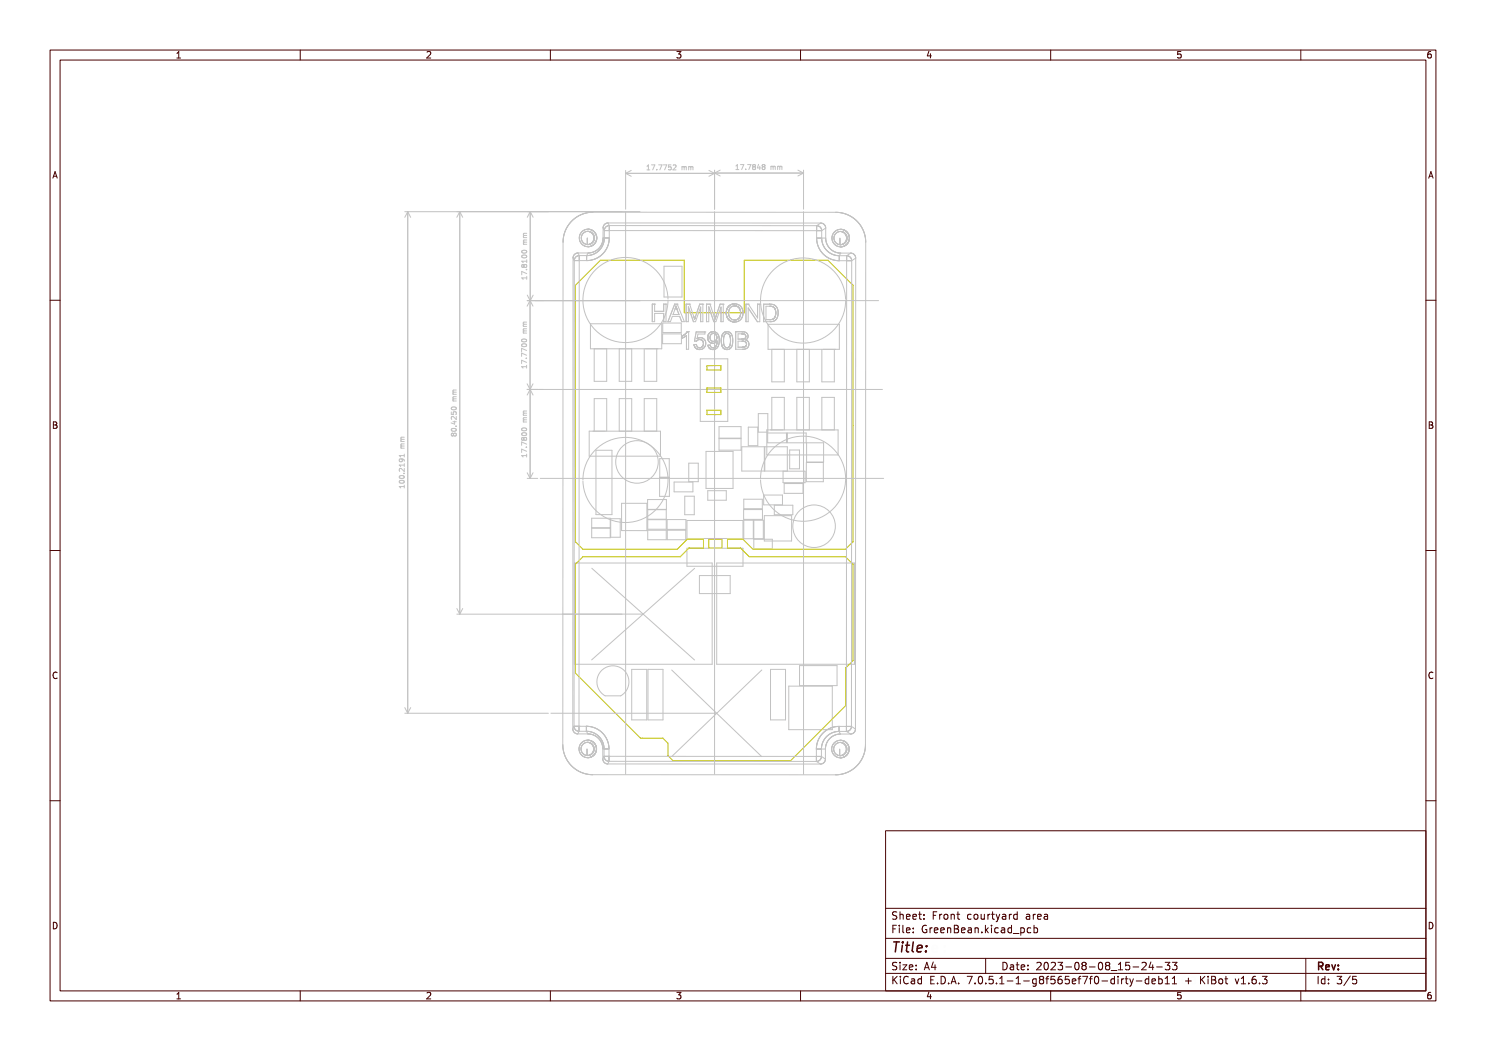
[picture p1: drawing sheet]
<svg xmlns="http://www.w3.org/2000/svg" width="1485mm" height="1050mm" viewBox="0 0 1485 1050" stroke-linecap="round" stroke-linejoin="round" font-family="sans-serif">
<defs><g id="words">
<text font-size="13.3" fill="#480000" x="890" y="951">Title:</text>
<g font-size="10" fill="#480000">
<text x="890" y="919">Sheet: Front courtyard area</text>
<text x="890" y="932">File: GreenBean.kicad_pcb</text>
<text x="890" y="969">Size: A4</text>
<text x="1000" y="969">Date: 2023-08-08_15-24-33</text>
<text x="1315" y="969">Rev:</text>
<text x="890" y="983">KiCad E.D.A. 7.0.5.1-1-g8f565ef7f0-dirty-deb11 + KiBot v1.6.3</text>
<text x="1315" y="983">Id: 3/5</text>
</g>
<g font-size="8.7" fill="#480000">
<text x="175" y="58">1</text>
<text x="425" y="58">2</text>
<text x="675" y="58">3</text>
<text x="925" y="58">4</text>
<text x="1175" y="58">5</text>
<text x="1425" y="58">6</text>
<text x="53" y="178">A</text>
<text x="1427" y="178">A</text>
<text x="53" y="428">B</text>
<text x="1427" y="428">B</text>
<text x="53" y="678">C</text>
<text x="1427" y="678">C</text>
<text x="53" y="928">D</text>
<text x="1427" y="928">D</text>
<text x="175" y="998">1</text>
<text x="425" y="998">2</text>
<text x="675" y="998">3</text>
<text x="925" y="998">4</text>
<text x="1175" y="998">5</text>
<text x="1425" y="998">6</text>
</g>
<g font-size="6.7" fill="#c2c2c2">
<text x="645" y="170">17.7752</text>
<text x="685" y="170">mm</text>
<text x="733" y="170">17.7848</text>
<text x="773" y="170">mm</text>
</g>
</g></defs>
<g fill="none" stroke="#c2c2c2" stroke-width="1">
<path d="M663 266h18v31h-18zM662 334h19v9h-19zM662 323h19v9h-19zM700 358h27v63h-27zM758 413h9v19h-9zM718 426h22v12h-22zM718 438h22v12h-22zM748 427h9v18h-9zM767 433h19v9h-19zM787 433h19v9h-19zM595 450h16v64h-16zM659 458h10v19h-10z"/>
<path d="M705 451h27v37h-27zM741 446h23v25h-23zM789 450h10v18h-10zM806 442h17v20h-17zM659 477h10v19h-10zM688 463h10v18h-10zM787 471v-25h-23v25h40v11h-22v-11M806 462h17v19h-17zM647 499h19v10h-19zM674 482h18v9h-18zM684 496h10v18h-10zM707 490h19v10h-19z"/>
<path d="M743 499h19v9h-19zM763 495h19v9h-19zM784 483h18v10h-18zM591 518h19v9h-19zM610 518h10v19h-10zM621 503h25v27h-25zM647 509h19v10h-19zM647 519h19v10h-19zM667 519h18v10h-18zM686 520h56v18h-56zM743 509h19v10h-19zM743 520h10v18h-10z"/>
<path d="M753 520h10v18h-10zM764 515h27v25h-27zM774 505h18v9h-18zM591 528h19v9h-19zM647 530h19v9h-19zM667 530h18v9h-18zM753 539h19v9h-19zM686 548h56v18h-56zM574 562h138v102h-138zM699 575h31v18h-31zM716 562h138v102h-138zM631 669h15v50h-15z"/>
<path d="M647 669h15v50h-15zM770 669h15v50h-15zM799 665h37v20h-37zM605 695a16 16 0 0 1-5-24 16 16 0 0 1 25 0 16 16 0 0 1-5 24h-15M788 685h44v44h-44z"/>
<circle cx="636" cy="461" r="21"/>
<circle cx="813" cy="526" r="21"/>
</g>
<g fill="none" stroke="#c2c200" stroke-width="1">
<path d="M684 260h-84l-25 25v256l7 8h95l10-10M744 260v52h-60M827 260l25 25v140M703 539v8h-15M727 539h15l10 10M585 556h95M727 547h13M749 556h75M845 556l7 8M852 541l-7 8M575 605v67l65 65M852 660l-7 7"/>
<path d="M845 705l-55 55h-118M667 742v13"/>
</g>
<circle cx="582" cy="549" r=".4" fill="#c2c200"/>
<g fill="none" stroke="#c2c200" stroke-width="1">
<path d="M684 260v52M744 260h83M852 425v116M687 539h16M708 539h13v8h-13zM727 539v8M585 556h-3l-7 8v41M688 547l-8 9M740 547l9 9M752 549h93M824 556h21M852 564v96"/>
<path d="M845 667v38M640 737h22l5 5M667 755l5 5"/>
</g>
<g fill="none" stroke="#c2c2c2" stroke-width="1">
<path d="M625 170v39M625 173h89M625 173l6 3M631 170l-6 3M645 165h2v4l1 1h-3l1-1v-3h-1zM650 165h3l-2 5 1-4h-2zM656 169h1v1h-1zM660 165h3l-2 5 1-4h-2zM665 165h3l-2 5 1-4h-2zM670 165h3v1h-2v1a1.6 1.6 0 0 1 2 1 1.6 1.6 0 0 1-1 2 1.6 1.6 0 0 1-2-1 1.3 1.3 0 0 0 2 0 1.3 1.3 0 0 0 0-1 1.3 1.3 0 0 0-2 0zM675 165a1.8 1.8 0 0 1 3 1 1.8 1.8 0 0 1-1 2l-1 1h2v1h-3v-1a2.2 2.2 0 0 0 2-3h-2zM681 166v4"/>
<path d="M683 166l-2 1M685 166h3v4l-1-3v3h-1v-3l-1 3zM690 166h3v4l-1-3v3h-1v-3l-1 3zM708 170l6 3M714 170v39M714 173l-6 3M714 173h89M714 173l6 3M720 170l-6 3M734 165h2v4l1 1h-3l1-1v-4l-1 1zM739 165h3l-2 5 1-5h-2zM745 169h1v1h-1z"/>
<path d="M749 165h3l-2 5 1-5h-2zM754 165a1.5 1.5 0 0 1 3 0 1.4 1.4 0 0 1-1 2 1.4 1.4 0 0 1 1 2 1.5 1.5 0 0 1-3 0 1.4 1.4 0 0 1 1-2l-1-1zM761 165v3h1l-1 2v-2h-2zM761 165v3h-2zM764 165a1.5 1.5 0 0 1 3 0 1.4 1.4 0 0 1-1 2 1.4 1.4 0 0 1 1 2 1.5 1.5 0 0 1-3 0 1.4 1.4 0 0 1 1-2l-1-1zM770 166v3M772 166l-2 1M774 166h3v4l-1-4v4h-1v-4l-1 4zM779 166h3v4l-1-4v4h-1v-4l-1 4zM797 170l6 3M803 170v39M803 173l-6 3"/>
<path d="M404 211h144M407 211v501M407 211l3 6M407 211l-3 6M459 211v403M459 211l3 6M459 211l-3 6M530 211v89l3-5M530 211l3 6M530 211l-3 6M572 220h.1M574 219l-2 1"/>
<path d="M574 219h.1M576 217l-2 2M576 217h.1M577 216l-1 1M577 216h.1M578 216h-1M625 211v562M640 211h-184M714 211v562M803 211v562M523 238l4-1v1h-4l4 1-4 1h4v1h-4zM523 233l4-1v1h-4l4 1-4 1h4v1h-4z"/>
<path d="M523 237h3M524 235l-1 1v1M524 235h2M526 233h-3v2h1M526 240h-3v1l1 1M565 230l-2 6v6M565 229v1M566 228l-1 1M566 227v1M567 226l-1 1M567 226h.1M569 223l-2 3"/>
<path d="M570 223h-1M571 221l-1 2M571 221h.1M572 221h-1M572 220v1M522 251a2.4 2.4 0 0 1 2-1 2.4 2.4 0 0 1 2 2 2.4 2.4 0 0 1-3 1 2.4 2.4 0 0 1-1-2zM522 255a2.4 2.4 0 0 1 2-1 2.4 2.4 0 0 1 2 3 2.4 2.4 0 0 1-3 1 2.4 2.4 0 0 1-1-3zM522 258h4l1-1v3l-1-1h-4l1 1h-1zM522 253a2.4 2.4 0 0 1 3-1 2.4 2.4 0 0 1 1 3 2.4 2.4 0 0 1-3 1 2.4 2.4 0 0 1-1-3zM522 248a2.4 2.4 0 0 1 3-1 2.4 2.4 0 0 1 1 3 2.4 2.4 0 0 1-3 1 2.4 2.4 0 0 1-1-3zM522 253h2a1.4 1.4 0 0 1 2 0 1.4 1.4 0 0 1 0 2 1.4 1.4 0 0 1-2 0l-2-1zM522 248h2a1.4 1.4 0 0 1 2 0 1.4 1.4 0 0 1 0 2 1.4 1.4 0 0 1-2 0l-2-1z"/>
<path d="M523 244h3M524 242l-1 1v1M524 242h2M526 260v2M563 242l-1 502 1 7M563 242h.1M573 258l-1 470M573 258l1 2M575 257l-1 3M576 256l-1 1M576 256h.1M577 256h-1"/>
<path d="M578 255l-1 1M588 253h-12l-3 2v3M522 278h4l1-1v3l-1-1h-4l1 1h-1zM522 272l5 2v1l-5-2v2zM522 263l1-1 1 1a1.4 1.4 0 0 1 2 0 1.4 1.4 0 0 1 0 2 1.4 1.4 0 0 1-2-1 1.4 1.4 0 0 1-2 1 1.4 1.4 0 0 1 0-2zM523 265l1-1 2 1-1 2-2-1M523 265v-1l-2 1 1 2 1-1M523 265v1M526 269h1h-1zM526 269h.1M526 276v3M526 273l-5-2v4"/>
<path d="M526 278h-5l2 1M526 261h-5l2 1M574 260v465M574 260h5M574 260h.1M579 260v466M527 295l6 11M527 300h351M527 306l3-6v178M527 300h113M521 339a2.4 2.4 0 0 1 3-1 2.4 2.4 0 0 1 2 3 2.4 2.4 0 0 1-3 1 2.4 2.4 0 0 1-2-3zM522 337a2.4 2.4 0 0 1 3-1 2.4 2.4 0 0 1 1 3 2.4 2.4 0 0 1-3 0 2.4 2.4 0 0 1-1-2z"/>
<path d="M522 337h2a1.4 1.4 0 0 1 2 0 1.4 1.4 0 0 1 0 2 1.4 1.4 0 0 1-2 0l-2-1zM523 326h3l-3 1h3v1h-3l3 1h-3zM523 321h3l-3 1h3v1h-3l3 1h-3zM523 333h3M523 326h3M524 324l-1 1v1M524 331h-1v2M524 331h2M524 324h2M526 322h-3v1l1 1M526 328l-3 1v1l1 1M522 351l4 2v1l-4-2v2z"/>
<path d="M522 346l4 2v1l-4-2v2zM522 344a2.4 2.4 0 0 1 2-1 2.4 2.4 0 0 1 2 3 2.4 2.4 0 0 1-3 1 2.4 2.4 0 0 1-2-3zM522 342a2.4 2.4 0 0 1 3-1 2.4 2.4 0 0 1 1 3 2.4 2.4 0 0 1-3 0 2.4 2.4 0 0 1-1-2zM522 342h2a1.4 1.4 0 0 1 2 0 1.4 1.4 0 0 1 0 2 1.4 1.4 0 0 1-2 0l-2-1zM525 357h1v1h-1zM526 358h.1M526 350l-5-2v3M526 355l-5-2v3M522 367h4v-1v3v-1h-4v1zM522 361l4 2v1l-4-2v2zM526 365v3M526 366h-5l2 2"/>
<path d="M526 362l-5-2v3M453 394h3l-3 1h3v1h-3l3 1h-3zM453 389h3l-3 1h3v1h-3l3 1h-3zM453 394h3M453 398v1v2M453 392v2M453 398h3M453 392h3M456 390h-3v1v1M456 396l-3 1v1M527 389h355M527 383l6 12"/>
<path d="M533 383l-6 12M451 412v2h2v-2h2v2M451 407a2.4 2.4 0 0 1 3-1 2.4 2.4 0 0 1 2 3 2.4 2.4 0 0 1-3 1 2.4 2.4 0 0 1-2-3zM451 419h3h1l1 1h-1v2h-1l-3-2zM451 409h1v2h1a1.6 1.6 0 0 1 1-2 1.6 1.6 0 0 1 2 1 1.6 1.6 0 0 1-1 2 1.3 1.3 0 0 0 1-2 1.3 1.3 0 0 0-2 0 1.3 1.3 0 0 0 0 2h-3zM452 405a2.4 2.4 0 0 1 3-1 2.4 2.4 0 0 1 1 2 2.4 2.4 0 0 1-3 1 2.4 2.4 0 0 1-1-2zM452 414a3 3 0 0 1 4 2v-2v3h-1a2.2 2.2 0 0 0-3-2v2l-1-1zM452 405h1a1.4 1.4 0 0 1 2-1 1.4 1.4 0 0 1 0 2 1.4 1.4 0 0 1-2 0h-1zM453 401h3M456 416v3l-4-3-1 1v2M523 415h3l-3 1h3v1h-3l3 1h-3zM523 410h3l-3 1h3v1h-3l3 1h-3z"/>
<path d="M523 415h3M524 419l-1 1v2M524 413h-1v2M524 419h2M524 413h2M526 411h-3v1l1 1M526 417h-3v2h1M401 436h3l-3 1h3v1h-3l3 1h-3zM401 439v1v1M401 439h3M404 437h-3v1v1M451 429a2.4 2.4 0 0 1 3-1 2.4 2.4 0 0 1 2 2 2.4 2.4 0 0 1-3 1 2.4 2.4 0 0 1-2-2z"/>
<path d="M452 434h1l1 1a1.4 1.4 0 0 1 2-1 1.5 1.5 0 0 1 0 3 1.4 1.4 0 0 1-2-1 1.6 1.6 0 0 1-3 1 1.6 1.6 0 0 1 1-3zM452 430a2.4 2.4 0 0 1 3-1 2.4 2.4 0 0 1 1 2 2.4 2.4 0 0 1-3 1 2.4 2.4 0 0 1-1-2zM452 420h2v2zM452 430h1a1.4 1.4 0 0 1 2-1 1.4 1.4 0 0 1 0 2 1.4 1.4 0 0 1-2 0h-1zM453 421h3M453 434l-1-1-1 1 1 2 1-1M453 434l1-1 2 1-1 2-2-1M453 434v1M454 421v3l-3-2M455 425h1v1h-1zM455 426h1M521 428a2.4 2.4 0 0 1 3-1 2.4 2.4 0 0 1 2 3 2.4 2.4 0 0 1-3 1 2.4 2.4 0 0 1-2-3z"/>
<path d="M522 440l4 2-4-1v2zM522 433a2.4 2.4 0 0 1 2-1 2.4 2.4 0 0 1 2 2 2.4 2.4 0 0 1-3 1 2.4 2.4 0 0 1-2-2zM522 435h1l1 1a1.4 1.4 0 0 1 2-1 1.5 1.5 0 0 1 0 3 1.4 1.4 0 0 1-2-1 1.4 1.4 0 0 1-2 1 1.5 1.5 0 0 1 0-3zM522 430a2.4 2.4 0 0 1 3 0 2.4 2.4 0 0 1 1 2 2.4 2.4 0 0 1-3 1 2.4 2.4 0 0 1-1-3zM522 425a2.4 2.4 0 0 1 3 0 2.4 2.4 0 0 1 1 2 2.4 2.4 0 0 1-3 1 2.4 2.4 0 0 1-1-3zM522 431h2a1.4 1.4 0 0 1 2-1 1.4 1.4 0 0 1 0 2 1.4 1.4 0 0 1-2 0h-2zM522 426h2a1.4 1.4 0 0 1 2-1 1.4 1.4 0 0 1 0 2 1.4 1.4 0 0 1-2 0h-2zM523 422h3M523 438l1-1 2 1-1 2-2-1M523 438l-1-1-1 1 1 2 1-1M523 438v1M399 452h5v-1v3v-1h-4v1z"/>
<path d="M400 457a2.6 2.6 0 0 1 3-1 2.6 2.6 0 0 1 1 3h-1v-2h-1a1.6 1.6 0 0 1 0 2 1.6 1.6 0 0 1-2 0 1.6 1.6 0 0 1 0-2zM401 441h3l-3 1h3v1h-3l3 1h-3zM401 448h3M401 441h3M401 458l1 1v2h-3v-2l1-1 3 1 1 2M401 446v2M401 446h3M404 455h-5l1 2M404 454v3M404 443l-3 1v1v1M522 456h4v-1v3v-1h-4v1zM522 450l4 2-4-1v2z"/>
<path d="M525 446h1v1h-1zM526 447h.1M526 454v3M526 455h-5l2 2M526 444l-5-2v3M526 451l-5-2v3M399 476a2.4 2.4 0 0 1 3-1 2.4 2.4 0 0 1 2 2 2.4 2.4 0 0 1-3 1 2.4 2.4 0 0 1-2-2zM399 462h5v-1v3v-1h-4v1zM400 477a2.4 2.4 0 0 1 3-1 2.4 2.4 0 0 1 1 2 2.4 2.4 0 0 1-3 1 2.4 2.4 0 0 1-1-2zM400 467a3 3 0 0 1 4 1v-2v3h-1a2.2 2.2 0 0 0-3-2v2l-1-1zM400 477h1a1.4 1.4 0 0 1 2-1 1.4 1.4 0 0 1 0 2 1.4 1.4 0 0 1-2 0h-1zM403 472h1v1h-1z"/>
<path d="M403 473h1M404 463v3M404 468v3l-4-3-1 1v2M404 465h-5l1 1M527 478h10M527 472l3 6M533 472l-3 6M540 478h343M399 481a2.4 2.4 0 0 1 3-2 2.4 2.4 0 0 1 2 3 2.4 2.4 0 0 1-3 1 2.4 2.4 0 0 1-2-2zM399 487h5v-1v3v-1h-4v1zM400 482a2.4 2.4 0 0 1 3-1 2.4 2.4 0 0 1 1 2 2.4 2.4 0 0 1-3 1 2.4 2.4 0 0 1-1-2zM400 482h1a1.4 1.4 0 0 1 2-1 1.4 1.4 0 0 1 0 2 1.4 1.4 0 0 1-2 0h-1z"/>
<path d="M404 485v2M404 486h-5l1 1M591 568l103 91M694 568l-103 91M456 608l3 6M462 608l-3 6M643 613l-187 1M671 669l90 87M761 669l-90 87M404 712h144M404 707l3 5M410 707l-3 5"/>
<path d="M550 712h166M572 728l1 2M573 730h.1M573 730l2 2 2 1M574 725l-2 3M574 725v3M574 725h5M574 728l1 1M575 729l1 1M576 730h.1M576 730h2M577 733h.1"/>
<path d="M578 730h1M579 730l-2 3M563 751h.1M563 751l3 7M566 758h.1M566 758l4 6M570 764h.1M570 764l3 3M573 767h.1M573 767h1M574 767v1M574 768h1"/>
<path d="M575 768h.1M575 768l1 1M576 769h.1M576 769l3 2"/>
<circle cx="755" cy="168" r="1"/>
<circle cx="755" cy="166" r=".8"/>
<circle cx="765" cy="168" r="1"/>
<circle cx="765" cy="166" r=".8"/>
<circle cx="524" cy="249" r=".4"/>
<circle cx="524" cy="254" r=".4"/>
<circle cx="523" cy="264" r=".8"/>
<circle cx="525" cy="264" r="1"/>
<circle cx="524" cy="338" r=".4"/>
<circle cx="524" cy="343" r=".4"/>
<circle cx="454" cy="405" r=".4"/>
<circle cx="453" cy="435" r=".8"/>
<circle cx="454" cy="430" r=".4"/>
<circle cx="455" cy="435" r="1"/>
<circle cx="523" cy="436" r=".8"/>
<circle cx="524" cy="431" r=".4"/>
<circle cx="524" cy="426" r=".4"/>
<circle cx="525" cy="436" r="1"/>
<circle cx="401" cy="458" r="1.1"/>
<circle cx="402" cy="477" r=".4"/>
<circle cx="402" cy="482" r=".4"/>
</g>
<circle cx="579" cy="725" r=".5" fill="#c2c2c2"/>
<g fill="none" stroke="#c2c2c2" stroke-width="1">
<path d="M579 215l-1 1M579 215h.1M586 213l-7 2M579 236v5l3 4M579 236h.1M585 229l-4 3-2 4M585 229h.1M586 231l-4 3-1 4 1 4 4 2M586 229h-1M578 253l1 2M579 259v1M579 258h.1"/>
<path d="M579 255h-1M579 255v5M582 245h1M583 245l1 1M584 246h1M585 246h1M579 260h7M579 726v4h7M579 725l7 1M585 740l-4 3M585 740h.1M586 739l-1 1"/>
<path d="M579 751h.1M579 751l1 2M580 744l-1 3v4M580 744h.1M580 753h.1M580 753l1 1M580 743v1M581 743h-1M581 754h.1M581 754l3 2M581 746v3v2l2 2 3 2M581 746h.1"/>
<path d="M582 743l-1 3M583 743h-1M584 756h.1M584 756l2 1M586 742l-3 1M579 771h.1M579 771l7 2"/>
</g>
<circle cx="586" cy="725" r=".5" fill="#c2c2c2"/>
<g fill="none" stroke="#c2c2c2" stroke-width="1">
<path d="M586 213h.1M587 213h-1M593 212l-6 1M587 238v6M587 231h-1M587 231h.1M587 231h1M588 229h.1M588 229h-2M588 229h1M588 231h1M589 231h.1"/>
<path d="M589 231l1 1M589 229h1M589 231h1M590 232h.1M590 231l1 1M590 229l1 1M590 232l1 1M591 230h.1M591 233h.1M591 232h.1M591 230h1M591 233h1"/>
<path d="M591 232l1 1M592 230h.1M592 233h.1M592 233l1 4v3M592 230h1M592 233l1 1M593 231h.1M593 230v1M593 234h.1M593 231h1M593 234v1M593 235l1 3-1 3"/>
<path d="M593 231l1 1M594 231v1M594 232h.1M594 232l1 1M595 233h.1M595 233l1 1M595 233l1 2M596 234v1M596 235h.1M596 235v1M596 240v1M596 236h.1"/>
<path d="M596 236v1M596 240h.1M596 238v2M596 237v1M603 238l-2 6-4 5M603 238h5M603 228v10M603 228l1 2M603 225v3M603 225h.1M604 230v11M604 230h5"/>
<path d="M604 230h.1M605 230h.1M605 238h1M605 227l-1 3M606 227h-1M606 223l-3 2M606 223h.1M608 230h.1M608 225l-2 2M820 223h-214M579 255h7M586 246h2"/>
<path d="M586 244h1M586 258v1M586 258h.1M586 255v5l9-1M587 244h.1M587 242h.1M588 246h.1M588 244h-1M589 244h-1M589 244h.1M590 244h-1M590 246h-2"/>
<path d="M591 246h-1M591 246h.1M591 243l-1 1M591 243h.1M592 245l-1 1M592 242l-2 2M592 242h.1M592 245h.1M593 245h-1M593 241l-1 1M593 240v1M593 244v1"/>
<path d="M593 241l-2 2M593 241h.1M593 244h.1M594 251l-6 2-2 2M594 244h-1M594 251h.1M594 244h.1M594 243v1M594 243h.1M595 243h-1M595 243l-1 1M595 258v1"/>
<path d="M595 242v1M595 241v1M596 241h-1M596 241l-1 1M596 241h.1M597 252l-5 2-6 1M597 250l-3 1M597 252h.1M597 249v1M598 251l-1 1M598 250v1M599 250h-1"/>
<path d="M599 250h.1M600 256l-5 2M600 256h.1M600 248l-1 2M600 248h.1M601 254l-1 2M602 254h-1M602 254h.1M603 253l-1 1M603 253h.1M604 241l-4 7M604 241h.1"/>
<path d="M604 252l-1 1M604 251v1M605 251h-1M605 250v1M606 249l-1 1M606 249h.1M607 247l-1 2M607 247h.1M609 241l-2 6M577 733h12M586 726h.1M586 726v4"/>
<path d="M586 725h.1M586 728h.1M586 725l5 1M586 730l5 1M586 730l1 3M587 739h.1M587 739h-1M587 739h2M589 733h.1M589 740h.1M589 739v1M589 733l5 2"/>
<path d="M589 740h2M591 726h.1M591 731h.1M591 731l3 1M591 726l7 3 5 5M594 732v1M594 735h.1M594 733l3 1M594 735l2 1M596 736h.1M596 736h1M597 734h.1"/>
<path d="M597 736v1M597 737l3 3M597 734l3 3M600 737h.1M600 737v1M600 738h1M601 738l2 7 1 10M603 734h1M604 734l2 4M606 738h.1M606 738l1 2M586 757h1"/>
<path d="M586 755h.1M586 755h1M587 748v7M587 748v1M587 750h.1M587 755h.1M587 742h-1M587 742h1M587 742h.1M587 757h.1M588 755h-1M588 742h.1"/>
<path d="M588 755h.1M588 742h1M589 742h.1M589 754l-1 1M589 742h1M590 742h.1M590 742l2 1M590 742v1M590 743l3 3-1 5M590 756l-3 1M591 756h-1M591 756h.1"/>
<path d="M591 740h.1M591 740l1 1M592 743h.1M592 741h.1M592 743l1 3M592 755l-1 1M592 752l-3 2M592 741h1M592 751v1M593 741h.1M593 752l-4 2M593 755h-1"/>
<path d="M593 752h.1M593 741v1M593 755h.1M593 742h1M593 746h.1M593 742h.1M593 746l1 3-1 3M594 754l-1 1M594 742v1M594 754h.1M594 743h.1M594 743l1 1"/>
<path d="M594 753v1M595 744h.1M595 753h-1M595 752v1M595 744l1 2M595 752h.1M596 746v1M596 747h.1M596 747v1M596 746v2M596 749l-1 3M596 748v1"/>
<path d="M596 748l-1 4M600 740h.1M600 740l2 4v4M602 758l2 4 3 1M602 748v10M602 748h7v8M604 755l-2 3M604 755v3M604 755l5 1M604 748h.1M604 755l1 1M604 758l1 1"/>
<path d="M605 759l1 1M606 760h.1M606 760h2M607 740h.1M607 740l2 8M586 773l6 1h243M607 763h.1M608 760l1 1M609 761l-2 2"/>
</g>
<circle cx="609" cy="756" r=".5" fill="#c2c2c2"/>
<g fill="none" stroke="#c2c2c2" stroke-width="1">
<path d="M608 223l1 2M608 238h1M609 230h207M609 238v3M609 230h.1M609 229h.1M609 228h.1M609 226v1M609 225h-1M609 225v13M654 304h-2v17h2M609 748h.1"/>
<path d="M609 756v1M609 757v4h207"/>
</g>
<circle cx="654" cy="304" r=".5" fill="#c2c2c2"/>
<path d="M652 304h2v7h9v-7h2M654 321v-8h9v8h3" fill="none" stroke="#c2c2c2" stroke-width="1"/>
<circle cx="665" cy="304" r=".5" fill="#c2c2c2"/>
<path d="M663 304h3v17M675 306l-3 8h6l-2-6M675 306h.1M675 306h1M676 306h.1M676 306v1M676 307h.1M676 307v1M676 308v1M677 304h-3l-7 17h3l2-5h7" fill="none" stroke="#c2c2c2" stroke-width="1"/>
<circle cx="677" cy="304" r=".5" fill="#c2c2c2"/>
<g fill="none" stroke="#c2c2c2" stroke-width="1">
<path d="M674 304h3l7 17h-3l-2-5M677 309l1 5h-6M686 304v17M689 304h-3v17h2v-15l5 15M682 338h.1M682 336v2M682 336h.1M682 335v1M682 337v1M682 335h.1M683 335h-1M683 335h.1"/>
<path d="M684 335h-1M684 334l-1 1M684 334h.1M684 334v1M684 337h-2M684 336v1M685 334h-1M685 333v1M685 333h.1M686 333h-1M686 333h.1M686 335l-2 1"/>
<path d="M686 335v14h2M686 335h.1M686 332v1M686 332h.1M687 331l-1 1M687 331h.1M687 331h1"/>
</g>
<circle cx="688" cy="331" r=".5" fill="#c2c2c2"/>
<path d="M687 331h1v18" fill="none" stroke="#c2c2c2" stroke-width="1"/>
<circle cx="689" cy="304" r=".5" fill="#c2c2c2"/>
<g fill="none" stroke="#c2c2c2" stroke-width="1">
<path d="M686 304h3l4 13M688 307l5 14h2l5-14v14M693 316l1 3M694 317h.1M694 318v1M695 316l-1 2M695 316h.1M700 307v14h2M702 304h-3l-4 13M696 338h.1M697 338h-1M697 338h.1"/>
<path d="M698 338h-1M699 339l-3 2M699 339h.1M699 339h1M700 337l-2 1M700 337h.1M700 337l2 1M700 339h1M701 339v1M701 340h.1M701 340h1M702 340h.1"/>
<path d="M704 332h-8l-2 9M704 334h-7l-1 4M694 344h.1M694 344v1M694 345v1M694 341h.1M694 341h2M694 346h.1M694 346l1 2M695 348h.1M695 348h1M696 344h.1"/>
<path d="M696 344h-2M696 344l1 2M696 348v1M696 348h.1M696 341h.1M696 349h3M697 346h.1M697 346v1M697 347h.1M697 347h2M699 349h.1M699 347h.1"/>
<path d="M700 347h-1M701 347h-1M701 347h.1M702 347h-1M702 346l-1 1M702 340v1M702 346v1M702 348l-3 1M702 346h.1M702 341h.1M702 348h.1M702 345v1"/>
</g>
<circle cx="702" cy="304" r=".5" fill="#c2c2c2"/>
<g fill="none" stroke="#c2c2c2" stroke-width="1">
<path d="M699 304h3v17M702 338h1M703 338h.1M703 338l1 2M702 341h.1M702 341h1M702 341l1 1M703 345l-1 1M703 345h-1M703 342h.1M703 345h.1M703 344v1"/>
<path d="M703 344h.1M703 342v1M703 343v1M703 343h.1M704 346l-2 2"/>
</g>
<circle cx="704" cy="332" r=".5" fill="#c2c2c2"/>
<g fill="none" stroke="#c2c2c2" stroke-width="1">
<path d="M709 304h-3v17h2v-15l5 15M696 332h8v2M704 340l1 4M707 337l1 3M707 337h.1M707 336v1M707 335v1M707 335h.1M708 335h-1M708 340h.1M708 334v1M708 334h.1"/>
<path d="M708 333v1M708 333h.1M709 333l-1 1M709 333h-1M709 333h.1M709 337v1M705 345l-1 1M705 344v1M707 345h.1M708 345h.1M708 345l1 3M708 340v1"/>
<path d="M708 341h.1M708 341h1M709 341v1M709 342h.1M709 348h.1M709 348h1M709 342h1M710 345h-3"/>
</g>
<circle cx="709" cy="304" r=".5" fill="#c2c2c2"/>
<g fill="none" stroke="#c2c2c2" stroke-width="1">
<path d="M706 304h3l5 15M708 307l5 14h2l5-14v14h3M714 317h.1M714 319h.1M715 318l-1 1M715 318h.1M715 317h.1M715 316v1M715 316h.1M720 304h3M720 304l-5 14M709 338l1 2"/>
<path d="M710 332h.1M710 335l-1 2M710 335h.1M710 340h.1M710 340h1M711 334l-1 1M711 334h.1M712 331l-2 1M712 331h.1M713 331h-1M713 331h.1M713 331l2 1"/>
<path d="M713 333l-2 1M713 333h.1M713 333h1M714 333h.1M714 333l1 1M715 334h.1M715 340h.1M715 332h1M715 334l1 1M716 332v1M716 340h-1M716 335h.1"/>
<path d="M716 339v1M716 335v1M716 336v1M716 338v1M716 338h.1M716 337v1M716 337h.1M716 333h1M717 333h.1M717 333l1 2M718 335h.1M718 335l1 5"/>
<path d="M719 340l-2 6M719 340h.1M721 339v1M721 339h.1M721 336v3M721 336v1M721 336h.1M721 335v1M721 335h.1M722 335h-1M722 335h.1M722 334v1"/>
<path d="M722 333v1M723 333h-1M709 342h1M709 348l3 1M710 345h.1M710 345h-2M710 345l1 2h1M710 342v1M710 342h.1M710 342l1 1M710 343h1M711 340h.1"/>
<path d="M711 343h.1M711 340l2 1M711 343h1M712 343h.1M712 349h.1M712 347h.1M713 341h.1M713 347h-1M713 347h.1M714 347h-1M714 347h.1M714 341h-1"/>
<path d="M715 347h-1M715 341h-1M715 340v1M715 346l-1 1M715 346v1M715 346h.1M716 345l-1 1M716 344v1M716 344h.1M716 343v1M716 343h.1M716 341l-1 1-3 1"/>
<path d="M717 341h.1M717 341l-1 2M717 341h-1M717 346l-2 2-3 1M717 346h.1M721 340v1M721 340h.1M721 341h.1M721 341v1M721 342h.1M721 342v2M721 344h.1"/>
<path d="M721 344v1M721 345h.1M721 345l1 1M722 346h.1M722 346v1M722 347h.1M722 347h1M723 347v1"/>
</g>
<circle cx="723" cy="304" r=".5" fill="#c2c2c2"/>
<g fill="none" stroke="#c2c2c2" stroke-width="1">
<path d="M720 304h3v17M726 313v1M726 313h.1M726 314v1M726 311v2M726 311h.1M726 315h.1M726 315v1M726 316h.1M726 309v2M726 316v1M726 309h.1"/>
<path d="M726 316l1 1M726 308v1M727 308l-1 1M727 308h-1M727 308h.1M727 317v1M727 318h.1M727 307v1M727 307h.1M727 318l1 1M728 306l-1 1M728 319h.1"/>
<path d="M728 306h.1M728 319v1M728 319l1 1M728 310v4l1 3 2 2 3 1M728 310h.1M728 320h1M729 306h-1M729 305l-1 1M729 320h.1M729 305h.1M729 305v1M729 308l-1 2"/>
<path d="M729 308h.1M730 305h-1M730 305h.1M730 304v1M731 304h-1M731 307l-2 1M731 306v1M731 304h.1M734 304h-3M734 304h.1M734 306h1M734 306h-3"/>
<path d="M734 306h.1M734 304h4M734 320h.1M735 320h-1M735 306h.1M735 320h.1M735 306h1M736 319l-1 1M736 306h.1M736 319h.1M736 306h1M737 306h.1"/>
<path d="M737 306v1M737 306l1 1M737 319h-1M737 307h1M738 319h-1M738 307h.1M738 318l-1 1M738 318v1M738 304v1M738 318h.1M738 307l1 1M738 305l3 3 1 5"/>
<path d="M739 308h.1M739 317l-1 1M739 317h.1M739 308v1M739 309h.1M739 309h1M739 309l1 1M740 309v1M740 310h.1M740 310v1M740 310v2M740 312v1"/>
<path d="M740 313l-1 4M740 312h.1M740 313h.1M742 313v4l-3 3M742 313h.1M748 304h-3v17h3v-13l9 13M724 332l-1 1M724 332h.1M724 334l-1 4v7M724 334h.1M725 334h-1M725 334h.1"/>
<path d="M726 333l-1 1M726 331l-2 1M726 331h.1M726 333h.1M726 333h1M726 331l4 1 2 3v6l-1 5M727 333h1M727 333l1 1M728 334h.1M728 334h1M729 334v1M729 334h.1"/>
<path d="M729 335h.1M729 335l1 2M729 320l1 1M729 320h1M730 320v1M730 321h.1M730 337v1M730 338v1M730 339v1M730 339h.1M730 321h1M731 321h.1"/>
<path d="M731 321h1M732 321h.1M736 321h-4M737 321h-1M739 320l-2 1M739 320h.1M741 333h.1M741 333h-4v6h6M741 333l3 1M743 339h.1M744 338l-1 1M744 338h.1"/>
<path d="M744 334h1M745 338h-1M745 334v1M745 337v1M745 335h.1M745 337h.1M745 340h1M745 335v1M745 336v1M745 336h.1M745 339v1M746 340h.1"/>
<path d="M746 340l2 1M747 336v2l-2 1M748 336l-1-3-2-1-10-1v18h9M748 336h-1M723 348h1M723 345h.1M723 345l2 2M724 348v1M724 349h2M725 347h.1M725 347h1M726 349h.1"/>
<path d="M726 347h.1M728 347h-2M728 347h.1M729 346l-1 1M729 346h.1M729 345v1M729 345h.1M730 344l-1 1M730 344v1M730 344h.1M730 341v3M730 340v1"/>
<path d="M730 340h.1M730 341h.1M731 346l-2 2-3 1M731 346h.1M742 341h.1M742 341h-5v6h6M742 341h1M743 341h.1M743 341h1M743 347h.1M744 349h.1M744 341h1"/>
<path d="M744 346l-1 1M745 346h-1M745 341v1M745 346h.1M745 342h.1M745 342h1M746 342v1M746 342v2M746 345l-1 1M746 345h.1M746 344v1M746 344h.1"/>
<path d="M748 347l-2 1-2 1M748 346v1M748 346h.1"/>
</g>
<circle cx="748" cy="304" r=".5" fill="#c2c2c2"/>
<path d="M745 304h3l9 14v-14h2M748 308l9 13h2M748 341v3v2" fill="none" stroke="#c2c2c2" stroke-width="1"/>
<circle cx="759" cy="304" r=".5" fill="#c2c2c2"/>
<g fill="none" stroke="#c2c2c2" stroke-width="1">
<path d="M757 304h2v17M769 304h-6v17h7h4M769 304h3l3 1M769 304h.1M772 306h.1M772 306h-7v13h7M772 306l1 1M773 319h-1M773 307h.1M773 318v1M773 307h1M773 318h.1"/>
<path d="M773 307l1 1M774 307h.1M774 307v1M774 308h.1M774 318h-1M774 317v1M774 308v1M774 317h.1M774 308l1 2M775 305h.1M775 320l-1 1M775 305l1 1"/>
<path d="M775 320h.1M775 311h.1M775 310v1M775 311v1M775 312l-1 5M775 312h.1M776 306v1M776 307l1 1M776 318l-1 2M776 318h.1M777 308h.1M777 308l1 5"/>
<path d="M778 313l-2 5M778 313h.1M774 321h.1M609 756h207M816 756v3M816 757h.1M816 758v3M816 760h.1M816 747v9"/>
</g>
<circle cx="816" cy="761" r=".5" fill="#c2c2c2"/>
<g fill="none" stroke="#c2c2c2" stroke-width="1">
<path d="M593 212h245M609 225h207M816 238l1 7M816 238h9M816 230h5M816 229v1M816 227v1M816 225v13M816 225h.1M816 225l3 1M817 238h1M819 226h.1"/>
<path d="M819 226l2 3M820 230h.1M821 229h.1M821 229v1M821 230v12l2 4 2 3M824 224l-4-1-4 2M824 224h.1M824 224l1 4M825 238l1 5M825 228l-4 2M825 228v10M832 234l-1 4 1 3"/>
<path d="M832 234h.1M833 233l-1 1M833 232v1M833 239h.1M833 239l2 3 2 2M835 231l-2 1M835 231h.1M835 233l-1 3-1 3M835 233h.1M836 230l-1 1M836 230h.1M837 232l-2 1"/>
<path d="M837 232h.1M838 231l-1 1M839 229l-3 1M817 245h.1M817 245l2 5 3 3M822 253v1M822 254h1M823 254h.1M823 254l7 5 9 1M825 249h.1M825 249l4 4M826 243h.1"/>
<path d="M826 243l3 5M829 253h.1M829 253l5 2M829 248h.1M829 248l1 1M830 249h.1M830 249l3 2M832 241v1M832 242l4 3M833 251h.1M833 251l5 2M834 255h.1"/>
<path d="M834 255h4M836 245v1M836 246h2M837 244h.1M837 244h1M819 737l-2 5-1 5M819 736v1M820 735l-1 1M820 735h.1M821 734l-1 1M821 734h.1M824 739l-3 6v11"/>
<path d="M824 739h.1M825 737l-1 2M825 737h.1M826 735l-1 2M826 735h.1M826 729l-5 5M827 729h-1M828 728l-1 1M828 728h.1M829 738l-2 3M829 738h.1M831 736l-2 2"/>
<path d="M831 736h.1M831 732l-5 3M831 732h.1M831 727l-3 1M832 727h-1M834 735l-3 1M834 734v1M838 731l-7 1M838 733l-4 1M838 726l-6 1M838 731h.1M839 740h-3"/>
<path d="M816 756h5M816 748h9M816 756h1M816 748h1M819 756h1M821 756l-1 2-2 2M821 756h.1M821 756l4 2M825 758l-1 2M825 748v10M827 741l-2 7M827 741h.1"/>
<path d="M832 745l-1 4 1 3M832 745h.1M832 752v1M832 753l2 1M834 754v1M834 751h.1M834 751l2 3M834 755l4 2M834 741l-2 4M834 741h.1M835 743l-2 4 1 4M835 743h.1"/>
<path d="M836 740l-2 1M836 740h.1M836 754h1M837 754l1 1M838 742l-3 1M607 763h213M818 760l-2 1 4 2M818 760h.1M824 762l-4 1M824 761v1M824 760v1M824 760h.1"/>
<path d="M839 774h-4"/>
</g>
<circle cx="838" cy="726" r=".5" fill="#c2c2c2"/>
<g fill="none" stroke="#c2c2c2" stroke-width="1">
<path d="M838 212l8 2M839 238v6M839 239v1M840 231h-2M840 231h1M840 231h.1M840 229h.1M840 229h-1M840 229h2M841 231v1M841 231h1M841 232h1"/>
<path d="M842 232l1 1M842 232l3 2M842 229l1 1M843 230h.1M843 230h1M843 233h.1M843 233l3 3M844 230h1M845 231h.1M845 230v1M845 231h1M845 234h.1"/>
<path d="M845 234l1 1M846 231h.1M846 239l-2 3M838 255h1M838 246l2 1M838 244h1M838 253h2M839 259v1M839 259h.1M839 258h.1M839 255v5h7M839 241h.1"/>
<path d="M839 244h.1M839 244h1M840 244h-1M840 253h10M840 247h.1M840 253l-1 2M841 244h-1M841 246l-1 1M842 246h-1M842 244h-1M842 246h.1M843 246h-1"/>
<path d="M843 244h-1M843 246h.1M843 244h.1M844 246h-1M844 246h.1M844 242l-2 2M844 242h.1M844 245v1M844 245h.1M845 245h-1M845 245l-1 1M845 245h.1"/>
<path d="M846 244v1M846 244l-1 1M846 241l-3 3M838 726v5M838 726h8v5h-8M838 727h.1M838 729h.1M838 731l2 2h-2M840 739h.1M840 739l-1 1M840 739l2 1M842 740h.1"/>
<path d="M842 740h1M843 740h.1M846 727h.1M838 757h2M838 755h1M839 748v7M839 750h.1M839 751h.1M839 752h.1M839 753h.1M839 754h.1M839 755h1"/>
<path d="M840 742h-2M840 742h.1M840 757h.1M840 755h.1M840 742h1M841 755h-1M841 742h.1M841 755h.1M841 742l3 2M841 742l4 2M841 757h-1M842 754l-1 1"/>
<path d="M842 757h-1M842 754h.1M842 757h.1M843 756l-1 1M843 756h.1M843 740h1M844 740v1M844 744h.1M844 744l1 1M844 753l-3 2M844 756h-1M844 741h.1"/>
<path d="M844 741h1M844 753h.1M844 752l-2 2M844 756h.1M844 752h.1M845 744h.1M845 745h.1M845 741h.1M845 755l-1 1M845 745l1 3-2 4M845 744v1M845 755h.1"/>
<path d="M845 741v1M845 741l1 1M845 745l1 1M845 742h1M846 742h.1M846 755h-1M846 751l-2 2M846 751h.1M846 754v1M846 750v1M846 754h.1M841 773l-2 1"/>
<path d="M842 773h-1M846 772l-4 1"/>
</g>
<circle cx="846" cy="731" r=".5" fill="#c2c2c2"/>
<g fill="none" stroke="#c2c2c2" stroke-width="1">
<path d="M846 214l4 2M850 216h.1M850 216l1 1M851 217h1M852 217l2 2M854 219h1M855 219l4 5M846 231v1M846 235v4M846 236v3M846 232h.1M846 240v1"/>
<path d="M846 232h1M846 239v1M847 232v1M847 233l1 1M848 234h.1M848 234v1M848 235v1M848 235l1 1M848 239v1M848 236l1 3M849 239h-1M849 240h-1"/>
<path d="M849 236v3M859 224h.1M859 224l1 1M860 225h.1M860 225l2 5M862 230h1M863 230l1 6 1 6v502l-1 6-2 6M839 255h7M846 259h.1M846 244h.1M846 255v5M846 255h.1"/>
<path d="M846 255l3 1M847 244h-1M847 243v1M847 243h.1M847 242v1M848 242h-1M848 242l-1 1M848 242h.1M848 241v1M848 241h.1M848 240v1M848 240h.1"/>
<path d="M849 256h.1M849 256l1 2 1 2M850 253l-4 2M850 253h.1M850 253l4 1M854 254h.1M854 254l1 4M855 258l-4 2M855 258v470M846 260v466h5M846 260h5M850 260h.1"/>
<path d="M851 260v466M667 298a43 43 0 0 0-63-35 43 43 0 0 0-2 73 43 43 0 0 0 65-33v-3M845 299a43 43 0 0 0-64-36 43 43 0 0 0-1 73 43 43 0 0 0 65-33v-3M590 323h71v25h-71zM767 324h72v25h-72zM594 348v33h12v-33M619 348v33h12v-33M644 348v33h12v-33M771 349v32h13v-32M796 349v32h13v-32M821 349v32h13v-32M589 431h71v25h-71z"/>
<path d="M594 431v-33h12v33M619 431v-33h12v33M644 431v-33h12v33M766 429h71v25h-71zM771 429v-32h13v32M796 429v-32h13v32M821 429v-32h13v32M582 479a43 43 0 0 1 63-37 43 43 0 0 1 4 73 43 43 0 0 1-66-31l-1-3M760 478a43 43 0 0 1 63-37 43 43 0 0 1 3 73 43 43 0 0 1-66-32v-3M840 733h10M850 726h1M851 726l-2 3-3 2 4 2"/>
<path d="M851 726l4 2M852 733h-2M852 733h.1M854 730l-2 3M854 730h.1M855 728l-1 2M846 742h.1M846 746v4M846 742v1M846 754h.1M846 754v1M846 743h1"/>
<path d="M847 743h.1M847 753l-1 1M847 743l1 2M847 753h.1M847 743v1M847 744h1M848 752l-1 1M848 745h.1M848 752h.1M848 744v1M848 751v1M848 745v1"/>
<path d="M848 751l-1 2M848 746h.1M848 751h.1M848 746v1M848 747h.1M848 750v1M848 747v2M848 749v1M848 747v3M862 756l-5 9M862 756h.1M846 772h.1"/>
<path d="M852 769l-6 3M852 769h.1M854 767l-2 2M854 767h.1M855 766l-1 1M855 766h.1M856 765l-1 1M857 765h-1"/>
</g>
<path d="M706 365h14v5h-14zM706 388h14v4h-14zM706 410h14v4h-14z" fill="none" stroke="#c2c200" stroke-width="1"/>
<g fill="none" stroke="#480000" stroke-width="1">
<path d="M50 50h1385v950h-1385zM60 60h1365v930h-1365zM300 50v10M550 50v10M800 50v10M1050 50v10M1300 50v10M50 300h10M1425 300h10M50 550h10M1425 550h10M50 800h10"/>
<path d="M1425 800h10M885 830h540v160h-540zM885 907h540M891 912l3-1 1 1v1a1.6 1.6 0 0 0-3-1 1.5 1.5 0 0 0 0 2 2.5 2.5 0 0 1 3 4 2.5 2.5 0 0 1-4 0v-1a1.7 1.7 0 0 0 2 1 1.7 1.7 0 0 0 1-2 2.3 2.3 0 0 1-3-1 2.3 2.3 0 0 1 0-3zM896 911h1v3l1-1 2 1v5h-1v-4l-1-1-1 1v4h-1zM901 914a2.4 2.4 0 0 1 3-1 2.4 2.4 0 0 1 1 3h-4a2.1 2.1 0 0 0 2 2 2.1 2.1 0 0 0 2-1v1a3 3 0 0 1-4 0 3 3 0 0 1 0-4zM902 914h2v1h-3zM906 914a2.4 2.4 0 0 1 3-1 2.4 2.4 0 0 1 1 3h-4a2.1 2.1 0 0 0 2 2 2.1 2.1 0 0 0 2-1v1a3 3 0 0 1-4 0 3 3 0 0 1 0-4zM907 914h2v1h-3zM912 912h1v1h2v1h-2v3l2 1a1.6 1.6 0 0 1-2 1 1.6 1.6 0 0 1-1-2v-3h-1v-1h1zM917 913h2v2h-2zM917 917h2v2h-2z"/>
<path d="M926 911h4v1h-3v2h3v1h-3v4h-1zM932 913h1v1l1-1h2v1h-2l-1 1v4h-1zM937 914a1.8 1.8 0 0 1 2 2 1.8 1.8 0 0 1-2 2v-2zM941 913h1v1l1-1 2 1v5h-1v-4l-1-1-1 1v4h-1zM947 912h1v1h2v1h-2v3l2 1a1.6 1.6 0 0 1-2 1 1.6 1.6 0 0 1-1-2v-3h-1v-1h1zM957 914l2-1h1v1a2 2 0 0 0-3 1 2 2 0 0 0 0 2 2 2 0 0 0 3 0v1a2.9 2.9 0 0 1-4 0 2.9 2.9 0 0 1 1-4zM962 914a1.8 1.8 0 0 1 2 2 1.8 1.8 0 0 1-2 2v-2zM966 913h1v4l1 1 1-1v-4h1v6h-1v-1l-1 1-2-1zM972 913h1v1l1-1h2v1h-2l-1 1v4h-1zM977 912h1v1h2v1h-2v3l2 1a1.6 1.6 0 0 1-2 1 1.6 1.6 0 0 1-1-2v-3h-1v-1h1zM980 913h1l2 4 2-4h1l-3 7-1 1h-1v-1h1l1-1zM986 913a2.5 2.5 0 0 1 3 0 2.5 2.5 0 0 1 1 2v4h-1v-1a1.9 1.9 0 0 1-2 1 1.9 1.9 0 0 1-1-3 1.9 1.9 0 0 1 2-1h1v-1h-3z"/>
<path d="M987 916a1.3 1.3 0 0 1 2 0 1.3 1.3 0 0 1 0 2 1.3 1.3 0 0 1-2 0zM992 913h1v1l1-1h2v1h-2l-1 1v4h-1zM996 913h2l1 1v-3h1v8h-1v-1a2.3 2.3 0 0 1-3 0 2.3 2.3 0 0 1 0-3zM997 914a1.8 1.8 0 0 1 2 2 1.8 1.8 0 0 1-2 2l-1-2zM1006 913a2.5 2.5 0 0 1 3 0 2.5 2.5 0 0 1 1 2v4h-1v-1a1.9 1.9 0 0 1-2 1 1.9 1.9 0 0 1-1-3 1.9 1.9 0 0 1 2-1h1v-1h-3zM1007 916a1.3 1.3 0 0 1 2 0 1.3 1.3 0 0 1 0 2 1.3 1.3 0 0 1-2 0zM1012 913h1v1l1-1h2v1h-2l-1 1v4h-1zM1016 914a2.4 2.4 0 0 1 3-1 2.4 2.4 0 0 1 1 3h-4a2.1 2.1 0 0 0 2 2 2.1 2.1 0 0 0 2-1v1a3 3 0 0 1-4 0 3 3 0 0 1 0-4zM1017 914h2v1h-3zM1021 913a2.5 2.5 0 0 1 3 0 2.5 2.5 0 0 1 1 2v4h-1v-1a1.9 1.9 0 0 1-2 1 1.9 1.9 0 0 1-1-3 1.9 1.9 0 0 1 2-1h1v-1h-3zM1022 916a1.3 1.3 0 0 1 2 0 1.3 1.3 0 0 1 0 2 1.3 1.3 0 0 1-2 0zM1028 913l1 1v4"/>
<path d="M1029 918h-1M1029 915h-1M1033 913v5M1035 913l-2 2M1037 916l3-1v-1l-2-1-1 1v4h3M1044 914h2l1 4M1047 915h-3l-1 1 1 2h3M885 937h540M891 925h4v1h-3v2h3v1h-3v3h-1zM896 927h2v4h2v1h-4v-1h2v-4h-2zM898 925v1zM901 924h2v7h2v1l-3-1v-6h-1z"/>
<path d="M906 927a2.4 2.4 0 0 1 3 0 2.4 2.4 0 0 1 1 3h-4a2.1 2.1 0 0 0 2 1 2.1 2.1 0 0 0 2 0v1a3 3 0 0 1-4-1 3 3 0 0 1 0-4zM907 928l2-1v2h-3zM912 927h2v1h-2zM912 931h2v1h-2zM922 925h2h1v1a2.8 2.8 0 0 0-4 2 2.8 2.8 0 0 0 3 3v-2h-1v-1h2v3a3 3 0 0 1-4 0 3 3 0 0 1 0-4zM927 927h1v1l1-1h2v1l-2-1-1 1v4h-1zM931 927a2.4 2.4 0 0 1 3 0 2.4 2.4 0 0 1 1 3h-4a2.1 2.1 0 0 0 2 1 2.1 2.1 0 0 0 2 0v1a3 3 0 0 1-4-1 3 3 0 0 1 0-4zM932 928l2-1v2h-3zM936 927a2.4 2.4 0 0 1 3 0 2.4 2.4 0 0 1 1 3h-4a2.1 2.1 0 0 0 2 1 2.1 2.1 0 0 0 2 0v1a3 3 0 0 1-4-1 3 3 0 0 1 0-4zM937 928l2-1v2h-3zM941 927h1h1h2v5h-1v-4l-1-1-1 1v4h-1zM946 925h2a1.8 1.8 0 0 1 2 1 1.8 1.8 0 0 1-1 2 2 2 0 0 1 1 3 2 2 0 0 1-2 1h-2z"/>
<path d="M947 929h1a1.4 1.4 0 0 1 1 1 1.4 1.4 0 0 1-1 1h-1zM947 926h2v1l-2 1zM951 927a2.4 2.4 0 0 1 3 0 2.4 2.4 0 0 1 1 3h-4a2.1 2.1 0 0 0 2 1 2.1 2.1 0 0 0 2 0v1a3 3 0 0 1-4-1 3 3 0 0 1 0-4zM952 928l2-1v2h-3zM956 927a2.5 2.5 0 0 1 3 0 2.5 2.5 0 0 1 1 2v3h-1v-1a1.9 1.9 0 0 1-2 1 1.9 1.9 0 0 1-1-2 1.9 1.9 0 0 1 2-1h1v-1h-3zM957 930a1.3 1.3 0 0 1 2-1 1.3 1.3 0 0 1 0 2 1.3 1.3 0 0 1-2 0zM961 927h1h1h2v5h-1v-4l-1-1-1 1v4h-1zM967 931h1v1h-1zM971 925h1v4l2-2h1l-2 2 3 3h-1l-2-3-1 1v2h-1zM976 927h2v4h2v1h-4v-1h2v-4h-2zM978 925v1zM982 927h2h1v1a2 2 0 0 0-3 0 2 2 0 0 0 0 3 2 2 0 0 0 3 0v1a2.9 2.9 0 0 1-4-1 2.9 2.9 0 0 1 1-4z"/>
<path d="M986 927a2.5 2.5 0 0 1 3 0 2.5 2.5 0 0 1 1 2v3h-1v-1a1.9 1.9 0 0 1-2 1 1.9 1.9 0 0 1-1-2 1.9 1.9 0 0 1 2-1h1v-1h-3zM987 930a1.3 1.3 0 0 1 2-1 1.3 1.3 0 0 1 0 2 1.3 1.3 0 0 1-2 0zM991 927h2h1v-2h1v7h-1v-1a2.3 2.3 0 0 1-3 1 2.3 2.3 0 0 1 0-4zM992 928a1.8 1.8 0 0 1 2 1 1.8 1.8 0 0 1-2 2l-1-2zM995 934h6zM1001 927h1a2.3 2.3 0 0 1 3 0 2.3 2.3 0 0 1 0 3l-1 2-2-1v3h-1zM1002 928a1.8 1.8 0 0 1 2 1 1.8 1.8 0 0 1-2 2v-2zM1007 927h2h1v1a2 2 0 0 0-3 0 2 2 0 0 0 0 3 2 2 0 0 0 3 0v1a2.9 2.9 0 0 1-4-1 2.9 2.9 0 0 1 1-4zM1011 925h1v2a2.3 2.3 0 0 1 3 0 2.3 2.3 0 0 1 0 3l-1 2-2-1v1h-1zM1012 928a1.8 1.8 0 0 1 2 1 1.8 1.8 0 0 1-2 2v-2zM1020 927v7M1020 927h2l2 1-1 3h-3"/>
<path d="M1030 927h-2l-2 1 1 3h3M1033 927h2l2 1-1 3h-3M1033 924v8M885 957h540M985 957v15M1305 957v33M885 972h540M891 976h1v3l3-3h1l-3 3 3 4h-1l-3-4v1v3h-1zM891 962h3h1v1a1.6 1.6 0 0 0-3-1 1.5 1.5 0 0 0 0 3 2.5 2.5 0 0 1 3 3 2.5 2.5 0 0 1-4 1v-1a1.7 1.7 0 0 0 2 1 1.7 1.7 0 0 0 1-3 2.3 2.3 0 0 1-3-1 2.3 2.3 0 0 1 0-3zM896 964h2v4h2v1h-4v-1h2v-4h-2zM896 978h2v4h2v1h-4v-1h2v-4h-2zM898 961v2z"/>
<path d="M898 975v2zM901 964h4l-3 4h3v1h-4l3-5h-3zM902 976h2h1v1a2.8 2.8 0 0 0-4 2 2.8 2.8 0 0 0 3 3h1v1a4 4 0 0 1-4-1 4 4 0 0 1 0-5zM906 978a2.5 2.5 0 0 1 3 0 2.5 2.5 0 0 1 1 2v3h-1v-1a1.9 1.9 0 0 1-2 1 1.9 1.9 0 0 1-1-2 1.9 1.9 0 0 1 2-1h1v-1h-3zM906 964a2.4 2.4 0 0 1 3 0 2.4 2.4 0 0 1 1 3h-4a2.1 2.1 0 0 0 2 1 2.1 2.1 0 0 0 2 0v1a3 3 0 0 1-4-1 3 3 0 0 1 0-4zM907 965l2-1v2h-3zM911 978h2h1v-3h1v8h-1v-1a2.3 2.3 0 0 1-3 1 2.3 2.3 0 0 1 0-4zM912 979a1.8 1.8 0 0 1 2 1 1.8 1.8 0 0 1-2 2l-1-2zM912 964h2v1h-2zM912 968h2v1h-2zM921 976h4v1h-3v2h3v1h-3v2h3v1h-4zM922 962h1l3 7h-1l-1-2h-2l-1 2h-1z"/>
<path d="M923 963l1 3h-2zM928 962h1v5h1h-1v2h-1v-2h-3zM928 963v4h-2zM931 976a3 3 0 0 1 4 2v4a4 4 0 0 1-4 1zM931 966h4M932 977a2.8 2.8 0 0 1 2 2 2.8 2.8 0 0 1-2 3zM934 964v5M942 976h1l3 7h-1l-1-2h-2l-1 2h-1zM943 977l1 3h-2zM956 976h4l-2 7h-1l2-6h-3zM966 976a2.8 2.8 0 0 1 4 1 2.8 2.8 0 0 1 0 3 2.6 2.6 0 0 1-3 3 2.6 2.6 0 0 1-1-4zM967 977a3 3 0 0 1 2 5h-1a3 3 0 0 1-1-5z"/>
<path d="M976 976h4v1h-3v1a2.7 2.7 0 0 1 3 4 2.7 2.7 0 0 1-4 1v-1a1.9 1.9 0 0 0 2 0 1.9 1.9 0 0 0 1-2 1.9 1.9 0 0 0-3-1zM986 976h3v6h1v1h-4v-1h2v-5h-2zM992 980h2v1h-2zM996 976h3v6h1v1h-4v-1h2v-5h-2zM1001 962a3 3 0 0 1 4 2v4a4 4 0 0 1-4 1zM1002 963a2.8 2.8 0 0 1 2 2 2.8 2.8 0 0 1-2 3zM1002 980h2v1h-2zM1006 964a2.5 2.5 0 0 1 3 0 2.5 2.5 0 0 1 1 2v3h-1v-1a1.9 1.9 0 0 1-2 1 1.9 1.9 0 0 1-1-2 1.9 1.9 0 0 1 2-1h1v-1h-3zM1006 978h2h1h1v5a2.5 2.5 0 0 1-4 2v-1h3v-2a2.3 2.3 0 0 1-3 0 2.3 2.3 0 0 1 0-3zM1007 967a1.3 1.3 0 0 1 2-1 1.3 1.3 0 0 1 0 2 1.3 1.3 0 0 1-2 0zM1007 979a1.8 1.8 0 0 1 2 1 1.8 1.8 0 0 1-2 2l-1-2zM1011 976a2 2 0 0 1 4 0 2 2 0 0 1-1 3 2.1 2.1 0 0 1 1 3 2.1 2.1 0 0 1-4 0 2.1 2.1 0 0 1 1-3l-1-1z"/>
<path d="M1012 962h1v2h2h-2v4h2a1.6 1.6 0 0 1-2 1 1.6 1.6 0 0 1-1-2v-3h-1h1zM1016 978h1v-2a1.5 1.5 0 0 1 2-1 1.5 1.5 0 0 1 1 1l-2 1v1h2h-2v5h-1v-5h-1zM1016 964a2.4 2.4 0 0 1 3 0 2.4 2.4 0 0 1 1 3h-4a2.1 2.1 0 0 0 2 1 2.1 2.1 0 0 0 2 0v1a3 3 0 0 1-4-1 3 3 0 0 1 0-4zM1017 965l2-1v2h-3zM1021 976h4v1h-3v1a2.7 2.7 0 0 1 3 4 2.7 2.7 0 0 1-4 1v-1a1.9 1.9 0 0 0 2 0 1.9 1.9 0 0 0 1-2 1.9 1.9 0 0 0-3-1zM1022 964h1v1h-1zM1022 968h1v1h-1zM1027 976h2l1 1h-3l-1 2a2.3 2.3 0 0 1 4 1 2.3 2.3 0 0 1-1 3 2.3 2.3 0 0 1-3-2v-3zM1031 962a2.7 2.7 0 0 1 4 1 2.7 2.7 0 0 1-2 4l-1 1h3v1h-4l1-2a2.5 2.5 0 0 0 1-4h-2zM1031 976h4v1h-3v1a2.7 2.7 0 0 1 3 4 2.7 2.7 0 0 1-4 1v-1a1.9 1.9 0 0 0 2 0 1.9 1.9 0 0 0 1-2 1.9 1.9 0 0 0-3-1zM1036 978a2.4 2.4 0 0 1 3 0 2.4 2.4 0 0 1 1 3h-4a2.1 2.1 0 0 0 2 1 2.1 2.1 0 0 0 2 0v1a3 3 0 0 1-4-1 3 3 0 0 1 0-4zM1036 962a2.8 2.8 0 0 1 4 1 2.8 2.8 0 0 1 0 3 2.6 2.6 0 0 1-3 3 2.6 2.6 0 0 1-1-4z"/>
<path d="M1037 979l2-1v2h-3zM1037 963a3 3 0 0 1 2 5h-1a3 3 0 0 1-1-5zM1041 962a2.7 2.7 0 0 1 4 1 2.7 2.7 0 0 1-2 4l-1 1h3v1h-4l1-2a2.5 2.5 0 0 0 1-4h-2zM1041 978h1v-2a1.5 1.5 0 0 1 2-1 1.5 1.5 0 0 1 1 1l-2 1v1h2h-2v5h-1v-5h-1zM1046 976h4l-2 7h-2l3-6h-3zM1046 962a2.2 2.2 0 0 1 3 0 2.2 2.2 0 0 1 0 3 2.4 2.4 0 0 1 0 4 2.4 2.4 0 0 1-3 0v-1a1.8 1.8 0 0 0 2 0 1.8 1.8 0 0 0 0-2h-1v-1a1.4 1.4 0 0 0 2-1 1.4 1.4 0 0 0-1-2 1.4 1.4 0 0 0-2 1zM1051 978h1v-2a1.5 1.5 0 0 1 2-1 1.5 1.5 0 0 1 1 1l-2 1v1h2h-2v5h-1v-5h-1zM1052 966h2v1h-2zM1056 976a2.8 2.8 0 0 1 4 1 2.8 2.8 0 0 1 0 3 2.6 2.6 0 0 1-3 3 2.6 2.6 0 0 1-1-4zM1056 962a2.8 2.8 0 0 1 4 1 2.8 2.8 0 0 1 0 3 2.6 2.6 0 0 1-3 3 2.6 2.6 0 0 1-1-4zM1057 977a3 3 0 0 1 2 5h-1a3 3 0 0 1-1-5zM1057 963a3 3 0 0 1 2 5h-1a3 3 0 0 1-1-5z"/>
<path d="M1061 962a2 2 0 0 1 4 0 2 2 0 0 1-1 3 2.1 2.1 0 0 1 1 3 2.1 2.1 0 0 1-4 0 2.1 2.1 0 0 1 1-3l-1-1zM1062 980h2v1h-2zM1066 978h2h1v-3h1v8h-1v-1a2.3 2.3 0 0 1-3 1 2.3 2.3 0 0 1 0-4zM1067 966h2v1h-2zM1067 979a1.8 1.8 0 0 1 2 1 1.8 1.8 0 0 1-2 2l-1-2zM1071 978h2v4h2v1h-4v-1h2v-4h-2zM1071 962a2.8 2.8 0 0 1 4 1 2.8 2.8 0 0 1 0 3 2.6 2.6 0 0 1-3 3 2.6 2.6 0 0 1-1-4zM1072 963a3 3 0 0 1 2 5h-1a3 3 0 0 1-1-5zM1073 975v2zM1076 962a2 2 0 0 1 4 0 2 2 0 0 1-1 3 2.1 2.1 0 0 1 1 3 2.1 2.1 0 0 1-4 0 2.1 2.1 0 0 1 1-3l-1-1zM1077 978h1v1l1-1h2v1l-2-1-1 1v4h-1zM1080 971h6z"/>
<path d="M1082 976h1v2h2h-2v4h2a1.6 1.6 0 0 1-2 1 1.6 1.6 0 0 1-1-2v-3h-1h1zM1085 978h1l2 4 2-4-2 6-1 1h-1v-1h1v-1zM1086 962h3v6h1v1h-4v-1h2v-5h-2zM1091 962h4v1h-3v1a2.7 2.7 0 0 1 3 4 2.7 2.7 0 0 1-4 1v-1a1.9 1.9 0 0 0 2 0 1.9 1.9 0 0 0 1-2 1.9 1.9 0 0 0-3-1zM1092 980h2v1h-2zM1096 978h2h1v-3h1v8h-1v-1a2.3 2.3 0 0 1-3 1 2.3 2.3 0 0 1 0-4zM1097 966h2v1h-2zM1097 979a1.8 1.8 0 0 1 2 1 1.8 1.8 0 0 1-2 2l-1-2zM1101 962a2.7 2.7 0 0 1 4 1 2.7 2.7 0 0 1-2 4l-1 1h3v1h-4l1-2a2.5 2.5 0 0 0 1-4h-2zM1101 978a2.4 2.4 0 0 1 3 0 2.4 2.4 0 0 1 1 3h-4a2.1 2.1 0 0 0 2 1 2.1 2.1 0 0 0 2 0v1a3 3 0 0 1-4-1 3 3 0 0 1 0-4zM1102 979l2-1v2h-3zM1106 975h1v3a2.3 2.3 0 0 1 3 0 2.3 2.3 0 0 1 0 3l-1 2-2-1v1h-1z"/>
<path d="M1107 979a1.8 1.8 0 0 1 2 1 1.8 1.8 0 0 1-2 2v-2zM1108 962h1v5h1h-1v2h-1v-2h-3zM1108 963v4h-2zM1111 976h3v6h1v1h-4v-1h2v-5h-2zM1112 966h2v1h-2zM1116 962a2.2 2.2 0 0 1 3 0 2.2 2.2 0 0 1 0 3 2.4 2.4 0 0 1 0 4 2.4 2.4 0 0 1-3 0v-1a1.8 1.8 0 0 0 2 0 1.8 1.8 0 0 0 0-2h-1v-1a1.4 1.4 0 0 0 2-1 1.4 1.4 0 0 0-1-2 1.4 1.4 0 0 0-2 1zM1116 976h3v6h1v1h-4v-1h2v-5h-2zM1121 962a2.2 2.2 0 0 1 3 0 2.2 2.2 0 0 1 0 3 2.4 2.4 0 0 1 0 4 2.4 2.4 0 0 1-3 0v-1a1.8 1.8 0 0 0 2 0 1.8 1.8 0 0 0 0-2h-1v-1a1.4 1.4 0 0 0 2-1 1.4 1.4 0 0 0-1-2 1.4 1.4 0 0 0-2 1zM1125 980h2v-3h1v3h2h-2v3h-1v-3h-2zM1129 965v3M1132 966h6M1136 976h1v3l3-3h1l-3 3 3 4h-1l-3-4v1v3h-1z"/>
<path d="M1141 962l3-1 1 2-4 6h4M1141 978h2v4h2v1h-4v-1h2v-4h-2zM1143 975v2zM1146 976h2a1.8 1.8 0 0 1 2 1 1.8 1.8 0 0 1-1 2 2 2 0 0 1 1 3 2 2 0 0 1-2 1h-2zM1147 980h1a1.4 1.4 0 0 1 1 1 1.4 1.4 0 0 1-1 1h-1zM1147 977h2v1l-2 1zM1150 961l-2 5h5M1152 964v5M1152 979a1.8 1.8 0 0 1 2 1 1.8 1.8 0 0 1-2 2l-1-2zM1156 966h5M1157 976h1v2h2h-2v4h2a1.6 1.6 0 0 1-2 1 1.6 1.6 0 0 1-1-2v-3h-2h2zM1164 961h5l-3 3 3 1v3l-2 1-3-1"/>
<path d="M1165 978h1l2 4 1-4h1l-2 5h-1zM1171 976h3v6h1v1h-4v-1h2v-5h-2zM1171 961h5l-2 3 2 1v3l-1 1-4-1M1182 976h2l1 1h-3l-1 2a2.3 2.3 0 0 1 4 1 2.3 2.3 0 0 1-1 3 2.3 2.3 0 0 1-3-2v-3zM1191 976a2.2 2.2 0 0 1 3 0 2.2 2.2 0 0 1 0 3 2.4 2.4 0 0 1 0 4 2.4 2.4 0 0 1-3 0v-1a1.8 1.8 0 0 0 2 0 1.8 1.8 0 0 0 0-2h-1v-1a1.4 1.4 0 0 0 2-1 1.4 1.4 0 0 0-1-2 1.4 1.4 0 0 0-2 1zM1200 975v8M1201 978l3 5M1204 975l-4 5M1207 975v1M1207 978v5M1211 975l3 1 1 1-2 2a2 2 0 0 1 2 2 2 2 0 0 1-1 2h-3zM1211 979h2"/>
<path d="M1218 978h1h2l1 3-1 1-2 1-1-1zM1224 978h3M1225 975v7l2 1M1234 978l2 5 2-5M1240 977l2-2v8M1255 975l-3 1a5 5 0 0 0 0 7l3-1v-2l-1-2h-2l-1 2M1261 975h5l-2 3 2 1v3l-1 1-4-1M1316 976h4v1h-2v5h2v1h-4v-1h1v-5h-1zM1321 978h2h1v-3h1v8h-1v-1a2.3 2.3 0 0 1-3 1 2.3 2.3 0 0 1 0-4zM1322 979a1.8 1.8 0 0 1 2 1 1.8 1.8 0 0 1-2 2l-1-2zM1327 978h1v1h-1zM1336 976a2.2 2.2 0 0 1 3 0 2.2 2.2 0 0 1 0 3 2.4 2.4 0 0 1 0 4 2.4 2.4 0 0 1-3 0l-1-1a1.8 1.8 0 0 0 3 0 1.8 1.8 0 0 0 0-2h-1v-1a1.4 1.4 0 0 0 2-1 1.4 1.4 0 0 0-1-2 1.4 1.4 0 0 0-2 1z"/>
<path d="M1344 976h1l-4 8h-1zM1346 976h4v1h-3v1a2.7 2.7 0 0 1 3 4 2.7 2.7 0 0 1-4 1v-1a1.9 1.9 0 0 0 2 0 1.9 1.9 0 0 0 1-2 1.9 1.9 0 0 0-3-1zM1352 975h3M1352 978h2l2 2-1 2-3 1M300 990v10M550 990v10M800 990v10M907 981a1.3 1.3 0 0 1 2-1 1.3 1.3 0 0 1 0 2 1.3 1.3 0 0 1-2 0zM927 982h2v1h-2zM937 982h2v1h-2zM947 982h1v1h-1zM962 982h1v1h-1z"/>
<path d="M972 982h1v1h-1zM982 982h1v1h-1zM1050 990v10M1177 982h1v1h-1zM1187 982h1v1h-1zM1240 983h5M1248 982v1M1259 982v1M1300 990v10M1327 982h1v1h-1z"/>
<circle cx="938" cy="916" r="2.7"/>
<circle cx="963" cy="916" r="2.7"/>
<circle cx="968" cy="979" r=".7"/>
<circle cx="1013" cy="978" r="1.2"/>
<circle cx="1038" cy="965" r=".7"/>
<circle cx="1058" cy="965" r=".7"/>
<circle cx="1058" cy="979" r=".7"/>
<circle cx="1063" cy="967" r="1.4"/>
<circle cx="1063" cy="964" r="1.2"/>
<circle cx="1073" cy="965" r=".7"/>
<circle cx="1078" cy="967" r="1.4"/>
<circle cx="1078" cy="964" r="1.2"/>
<circle cx="1013" cy="981" r="1.4"/>
<circle cx="1028" cy="981" r="1.6"/>
<circle cx="1153" cy="980" r="2.7"/>
<circle cx="1183" cy="981" r="1.6"/>
</g>
<g fill="none" stroke="#480000" stroke-width="1.5">
<path d="M890 942h8v1h-3v8h-2v-8h-3zM902 944h3v6h2v1h-6v-1h2v-5h-1zM903 941h2v2h-2zM913 942h1v2h3v1h-3v5h3v1h-3l-1-1v-5h-2v-1h2zM921 941h3v8l1 1h2v1h-3l-1-1v-8h-2zM932 945a3 3 0 0 1 4-1 3 3 0 0 1 1 4h-5a2.8 2.8 0 0 0 2 3 2.8 2.8 0 0 0 3-1v1a4 4 0 0 1-6-1 4 4 0 0 1 1-5zM933 945h2l1 2h-4zM943 944h2v2h-2zM943 949h2v2h-2zM1316 962h2a2 2 0 0 1 2 1 2 2 0 0 1-1 3l2 3h-1l-2-3h-1v3h-1zM1317 963h1a1.3 1.3 0 0 1 1 1 1.3 1.3 0 0 1-1 1h-1zM1321 964a2.4 2.4 0 0 1 3 0 2.4 2.4 0 0 1 1 3h-4a2.1 2.1 0 0 0 2 1 2.1 2.1 0 0 0 2 0v1a3 3 0 0 1-4-1 3 3 0 0 1 0-4z"/>
<path d="M1322 965l2-1v2h-3zM1325 964h1l2 4 1-4h1l-2 5h-1zM1332 964h1v1h-1zM1332 968h1v1h-1zM1337 968v1M1337 964v1"/>
</g>
<use href="#words"/>
</svg>
